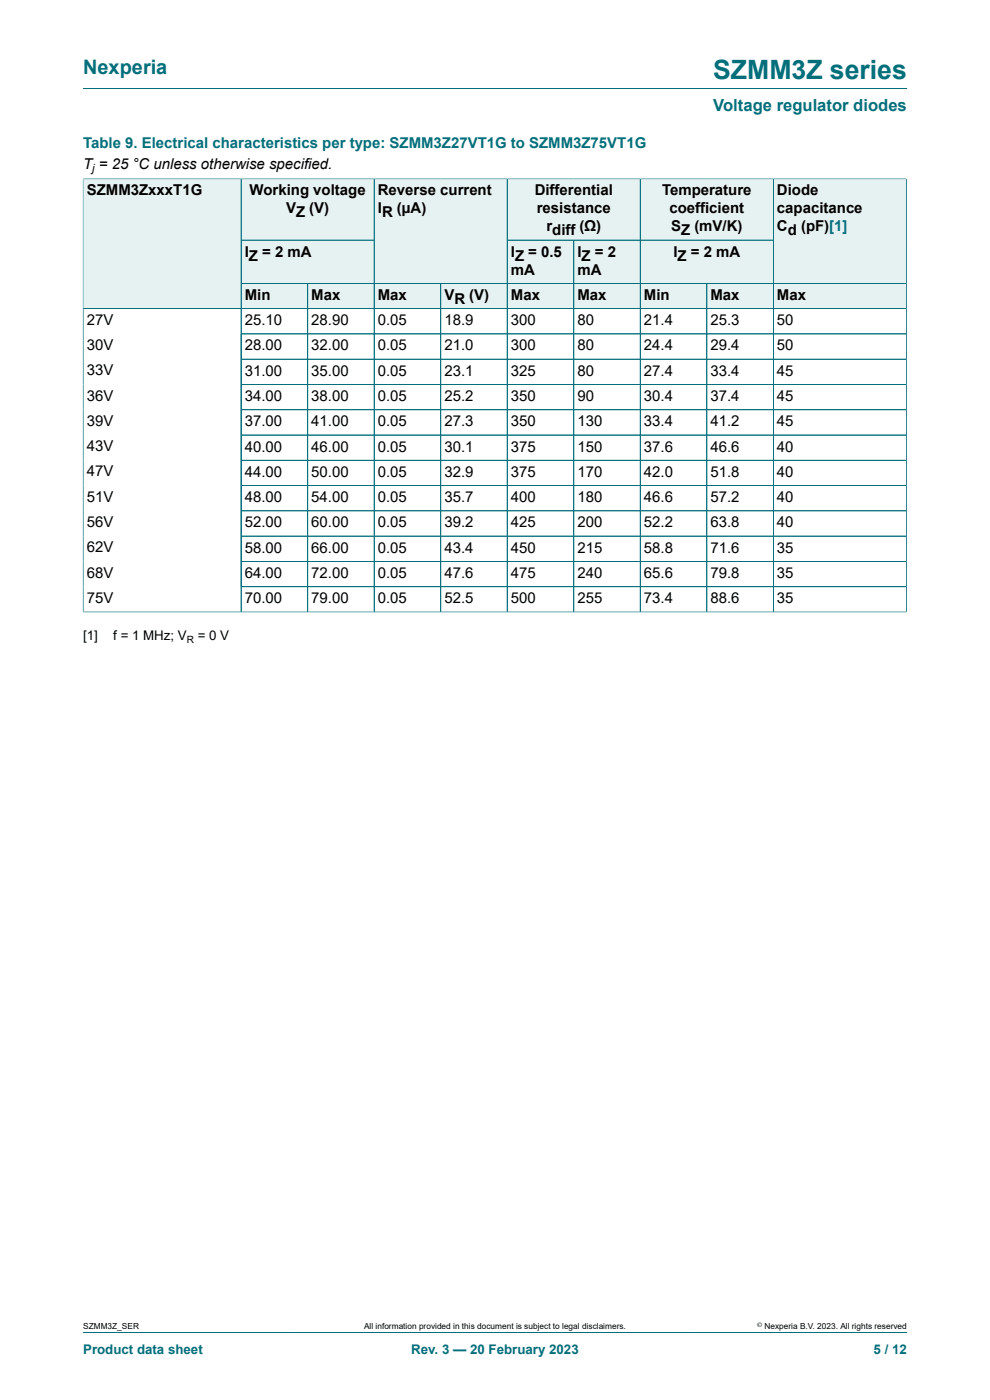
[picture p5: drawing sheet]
<svg xmlns="http://www.w3.org/2000/svg" width="210mm" height="297mm" viewBox="0 0 210 297" stroke-linecap="round" stroke-linejoin="round" font-family="sans-serif">
<defs><g id="words">
<text font-size="5.6" fill="#036f7b" x="151.3" y="16.8">SZMM3Z series</text>
<text font-size="4.2" fill="#036f7b" x="17.6" y="15.6">Nexperia</text>
<text font-size="3.5" fill="#036f7b" x="151.3" y="23.7">Voltage regulator diodes</text>
<text font-size="3.2" fill="#036f7b" x="17.6" y="31.3">Table 9. Electrical characteristics per type: SZMM3Z27VT1G to SZMM3Z75VT1G</text>
<g font-size="3.2">
<text x="17.6" y="35.8">T = 25 °C unless otherwise specified.</text>
<text x="18.4" y="41.5">SZMM3ZxxxT1G</text>
<text x="53" y="41.5">Working voltage</text>
<text x="80.2" y="41.5">Reverse current</text>
<text x="113.4" y="41.5">Differential</text>
<text x="140.4" y="41.5">Temperature</text>
<text x="164.8" y="41.5">Diode</text>
<text x="60.7" y="45.3">V</text>
<text x="62.8" y="46.1">Z</text>
<text x="65.6" y="45.3">(V)</text>
<text x="80.2" y="45.3">I</text>
<text x="81" y="46.1">R</text>
<text x="84.2" y="45.3">(µA)</text>
<text x="113.9" y="45.3">resistance</text>
<text x="142" y="45.3">coefficient</text>
<text x="164.8" y="45.3">capacitance</text>
<text x="115.9" y="49.1">r</text>
<text x="117.1" y="49.9">diff</text>
<text x="123" y="49.1">(Ω)</text>
<text x="142.4" y="49.1">S</text>
<text x="144.5" y="49.9">Z</text>
<text x="147.3" y="49.1">(mV/K)</text>
<text x="164.8" y="49.1">C</text>
<text x="167.1" y="49.9">d</text>
<text x="169.9" y="49.1">(pF)[1]</text>
<text x="51.9" y="54.4">I</text>
<text x="52.8" y="55.3">Z</text>
<text x="55.6" y="54.4">= 2 mA</text>
<text x="108.4" y="54.4">I</text>
<text x="108.4" y="58.3">mA</text>
<text x="109.3" y="55.3">Z</text>
<text x="112.1" y="54.4">= 0.5</text>
<text x="122.5" y="54.4">I</text>
<text x="122.5" y="58.3">mA</text>
<text x="123.4" y="55.3">Z</text>
<text x="126.2" y="54.4">= 2</text>
<text x="142.8" y="54.4">I</text>
<text x="143.7" y="55.3">Z</text>
<text x="146.5" y="54.4">= 2 mA</text>
<text x="51.9" y="63.6">Min</text>
<text x="66" y="63.6">Max</text>
<text x="80.2" y="63.6">Max</text>
<text x="94.3" y="63.6">V</text>
<text x="96.4" y="64.4">R</text>
<text x="99.5" y="63.6">(V)</text>
<text x="108.4" y="63.6">Max</text>
<text x="122.5" y="63.6">Max</text>
<text x="136.6" y="63.6">Min</text>
<text x="150.7" y="63.6">Max</text>
<text x="164.8" y="63.6">Max</text>
<text x="18.4" y="69">27V</text>
<text x="51.9" y="69">25.10</text>
<text x="66" y="69">28.90</text>
<text x="80.2" y="69">0.05</text>
<text x="94.3" y="69">18.9</text>
<text x="108.4" y="69">300</text>
<text x="122.5" y="69">80</text>
<text x="136.6" y="69">21.4</text>
<text x="150.7" y="69">25.3</text>
<text x="164.8" y="69">50</text>
<text x="18.4" y="74.3">30V</text>
<text x="51.9" y="74.3">28.00</text>
<text x="66" y="74.3">32.00</text>
<text x="80.2" y="74.3">0.05</text>
<text x="94.3" y="74.3">21.0</text>
<text x="108.4" y="74.3">300</text>
<text x="122.5" y="74.3">80</text>
<text x="136.6" y="74.3">24.4</text>
<text x="150.7" y="74.3">29.4</text>
<text x="164.8" y="74.3">50</text>
<text x="18.4" y="79.6">33V</text>
<text x="51.9" y="79.7">31.00</text>
<text x="66" y="79.7">35.00</text>
<text x="80.2" y="79.7">0.05</text>
<text x="94.3" y="79.7">23.1</text>
<text x="108.4" y="79.7">325</text>
<text x="122.5" y="79.7">80</text>
<text x="136.6" y="79.7">27.4</text>
<text x="150.7" y="79.7">33.4</text>
<text x="164.8" y="79.7">45</text>
<text x="18.4" y="85">36V</text>
<text x="51.9" y="85.1">34.00</text>
<text x="66" y="85.1">38.00</text>
<text x="80.2" y="85.1">0.05</text>
<text x="94.3" y="85.1">25.2</text>
<text x="108.4" y="85.1">350</text>
<text x="122.5" y="85.1">90</text>
<text x="136.6" y="85.1">30.4</text>
<text x="150.7" y="85.1">37.4</text>
<text x="164.8" y="85.1">45</text>
<text x="18.4" y="90.4">39V</text>
<text x="18.4" y="95.7">43V</text>
<text x="51.9" y="90.4">37.00</text>
<text x="51.9" y="95.8">40.00</text>
<text x="66" y="90.4">41.00</text>
<text x="66" y="95.8">46.00</text>
<text x="80.2" y="90.4">0.05</text>
<text x="80.2" y="95.8">0.05</text>
<text x="94.3" y="90.4">27.3</text>
<text x="94.3" y="95.8">30.1</text>
<text x="108.4" y="90.4">350</text>
<text x="108.4" y="95.8">375</text>
<text x="122.5" y="90.4">130</text>
<text x="122.5" y="95.8">150</text>
<text x="136.6" y="90.4">33.4</text>
<text x="136.6" y="95.8">37.6</text>
<text x="150.7" y="90.4">41.2</text>
<text x="150.7" y="95.8">46.6</text>
<text x="164.8" y="90.4">45</text>
<text x="164.8" y="95.8">40</text>
<text x="18.4" y="101.1">47V</text>
<text x="51.9" y="101.2">44.00</text>
<text x="66" y="101.2">50.00</text>
<text x="80.2" y="101.2">0.05</text>
<text x="94.3" y="101.2">32.9</text>
<text x="108.4" y="101.2">375</text>
<text x="122.5" y="101.2">170</text>
<text x="136.6" y="101.2">42.0</text>
<text x="150.7" y="101.2">51.8</text>
<text x="164.8" y="101.2">40</text>
<text x="18.4" y="106.4">51V</text>
<text x="51.9" y="106.5">48.00</text>
<text x="66" y="106.5">54.00</text>
<text x="80.2" y="106.5">0.05</text>
<text x="94.3" y="106.5">35.7</text>
<text x="108.4" y="106.5">400</text>
<text x="122.5" y="106.5">180</text>
<text x="136.6" y="106.5">46.6</text>
<text x="150.7" y="106.5">57.2</text>
<text x="164.8" y="106.5">40</text>
<text x="18.4" y="111.8">56V</text>
<text x="51.9" y="111.9">52.00</text>
<text x="66" y="111.9">60.00</text>
<text x="80.2" y="111.9">0.05</text>
<text x="94.3" y="111.9">39.2</text>
<text x="108.4" y="111.9">425</text>
<text x="122.5" y="111.9">200</text>
<text x="136.6" y="111.9">52.2</text>
<text x="150.7" y="111.9">63.8</text>
<text x="164.8" y="111.9">40</text>
<text x="18.4" y="117.2">62V</text>
<text x="51.9" y="117.2">58.00</text>
<text x="66" y="117.2">66.00</text>
<text x="80.2" y="117.2">0.05</text>
<text x="94.3" y="117.2">43.4</text>
<text x="108.4" y="117.2">450</text>
<text x="122.5" y="117.2">215</text>
<text x="136.6" y="117.2">58.8</text>
<text x="150.7" y="117.2">71.6</text>
<text x="164.8" y="117.2">35</text>
<text x="18.4" y="122.5">68V</text>
<text x="51.9" y="122.6">64.00</text>
<text x="66" y="122.6">72.00</text>
<text x="80.2" y="122.6">0.05</text>
<text x="94.3" y="122.6">47.6</text>
<text x="108.4" y="122.6">475</text>
<text x="122.5" y="122.6">240</text>
<text x="136.6" y="122.6">65.6</text>
<text x="150.7" y="122.6">79.8</text>
<text x="164.8" y="122.6">35</text>
<text x="18.4" y="127.9">75V</text>
<text x="51.9" y="128">70.00</text>
<text x="66" y="128">79.00</text>
<text x="80.2" y="128">0.05</text>
<text x="94.3" y="128">52.5</text>
<text x="108.4" y="128">500</text>
<text x="122.5" y="128">255</text>
<text x="136.6" y="128">73.4</text>
<text x="150.7" y="128">88.6</text>
<text x="164.8" y="128">35</text>
</g>
<g font-size="2.8">
<text x="17.6" y="135.8">[1]</text>
<text x="24" y="135.8">f = 1 MHz; V</text>
<text x="41.9" y="135.8">= 0 V</text>
</g>
<g font-size="2.8" fill="#036f7b">
<text x="17.6" y="287.2">Product data sheet</text>
<text x="87.2" y="287.2">Rev. 3 — 20 February 2023</text>
<text x="185.3" y="287.2">5 / 12</text>
</g>
<text font-size="2.4" x="19.6" y="36.4">j</text>
<text font-size="2.1" x="39.6" y="136.3">R</text>
<g font-size="1.8">
<text x="17.6" y="282">SZMM3Z_SER</text>
<text x="77.2" y="282">All information provided in this document is subject to legal disclaimers.</text>
<text x="162.2" y="282">Nexperia B.V. 2023. All rights reserved</text>
</g>
<text font-size="1.4" x="160.6" y="281.6">©</text>
</g></defs>
<path d="M17.6 18.8h174.8M51.2 38h28.2v12.9h-28.2z" fill="none" stroke="#036f7b" stroke-width=".21"/>
<path d="M51.2 38h28.1v12.9h-28.1z" fill="#e6f1f2"/>
<path d="M107.6 38h28.2v12.9h-28.2z" fill="none" stroke="#036f7b" stroke-width=".21"/>
<path d="M107.7 38h28v12.9h-28z" fill="#e6f1f2"/>
<path d="M135.8 38h28.2v12.9h-28.2z" fill="none" stroke="#036f7b" stroke-width=".21"/>
<path d="M135.9 38h28.1v12.9h-28.1z" fill="#e6f1f2"/>
<path d="M51.2 50.9h28.2v9.2h-28.2z" fill="none" stroke="#036f7b" stroke-width=".21"/>
<path d="M51.2 51h28.1v9h-28.1z" fill="#e6f1f2"/>
<path d="M79.4 38h28.2v22.1h-28.2z" fill="none" stroke="#036f7b" stroke-width=".21"/>
<g fill="#e6f1f2">
<path d="M79.4 38h28.1v22h-28.1z"/>
<path d="M107.7 51h13.9v9h-13.9z"/>
</g>
<path d="M107.6 50.9h14.1v9.2h-14.1z" fill="none" stroke="#036f7b" stroke-width=".21"/>
<path d="M121.8 51h13.9v9h-13.9z" fill="#e6f1f2"/>
<path d="M121.7 50.9h42.3v9.2h-42.3zM135.8 50.9v9.2" fill="none" stroke="#036f7b" stroke-width=".21"/>
<path d="M135.9 51h28.1v9h-28.1z" fill="#e6f1f2"/>
<path d="M192.3 37.9v22.2h-28.3v-22.1h28.3" fill="none" stroke="#036f7b" stroke-width=".21"/>
<path d="M164.1 38h28.1v22h-28.1z" fill="#e6f1f2"/>
<path d="M17.6 37.9v27.6h33.6v-27.5h-33.6" fill="none" stroke="#036f7b" stroke-width=".21"/>
<g fill="#e6f1f2">
<path d="M17.7 38h33.4v27.4h-33.4z"/>
<path d="M51.2 60.2h14v5.2h-14z"/>
</g>
<path d="M51.2 60.1h14.1v5.4h-14.1z" fill="none" stroke="#036f7b" stroke-width=".21"/>
<path d="M65.3 60.2h14v5.2h-14z" fill="#e6f1f2"/>
<path d="M65.3 60.1h14.1v5.4h-14.1z" fill="none" stroke="#036f7b" stroke-width=".21"/>
<path d="M79.4 60.2h14v5.2h-14z" fill="#e6f1f2"/>
<path d="M79.4 60.1h14.1v5.4h-14.1z" fill="none" stroke="#036f7b" stroke-width=".21"/>
<path d="M93.6 60.2h13.9v5.2h-13.9z" fill="#e6f1f2"/>
<path d="M93.5 60.1h14.1v5.4h-14.1z" fill="none" stroke="#036f7b" stroke-width=".21"/>
<path d="M107.7 60.2h13.9v5.2h-13.9z" fill="#e6f1f2"/>
<path d="M107.6 60.1h14.1v5.4h-14.1z" fill="none" stroke="#036f7b" stroke-width=".21"/>
<path d="M121.8 60.2h13.9v5.2h-13.9z" fill="#e6f1f2"/>
<path d="M121.7 60.1h14.1v5.4h-14.1z" fill="none" stroke="#036f7b" stroke-width=".21"/>
<path d="M135.9 60.2h14v5.2h-14z" fill="#e6f1f2"/>
<path d="M135.8 60.1h14.1v5.4h-14.1z" fill="none" stroke="#036f7b" stroke-width=".21"/>
<path d="M150 60.2h14v5.2h-14z" fill="#e6f1f2"/>
<path d="M149.9 60.1h14.1v5.4h-14.1z" fill="none" stroke="#036f7b" stroke-width=".21"/>
<path d="M164.1 60.2h28.1v5.2h-28.1z" fill="#e6f1f2"/>
<g fill="none" stroke="#036f7b" stroke-width=".21">
<path d="M17.6 38v91.9M17.7 38h174.5M51.2 38v91.8M79.4 38v91.8M107.6 38v91.8M135.8 38v91.8M164 38v91.8M192.3 38v91.9M51.2 50.9h28.1M121.7 51v78.8M164 50.9h-56.3M17.6 65.5h174.7"/>
<path d="M51.2 70.8h141.1M51.2 76.2h141.1M51.2 60.1h141.1M65.3 60.2v69.6M93.5 60.2v69.6M149.9 60.2v69.6M51.2 81.6h141.1M51.2 86.9h141.1M51.2 92.3h141.1M51.2 97.6h141.1M51.2 103h141.1M51.2 108.4h141.1"/>
<path d="M51.2 113.7h141.1M51.2 119.1h141.1M17.6 129.8h174.7M51.2 124.5h141.1M17.6 282.6h174.8"/>
</g>
<use href="#words"/>
</svg>
